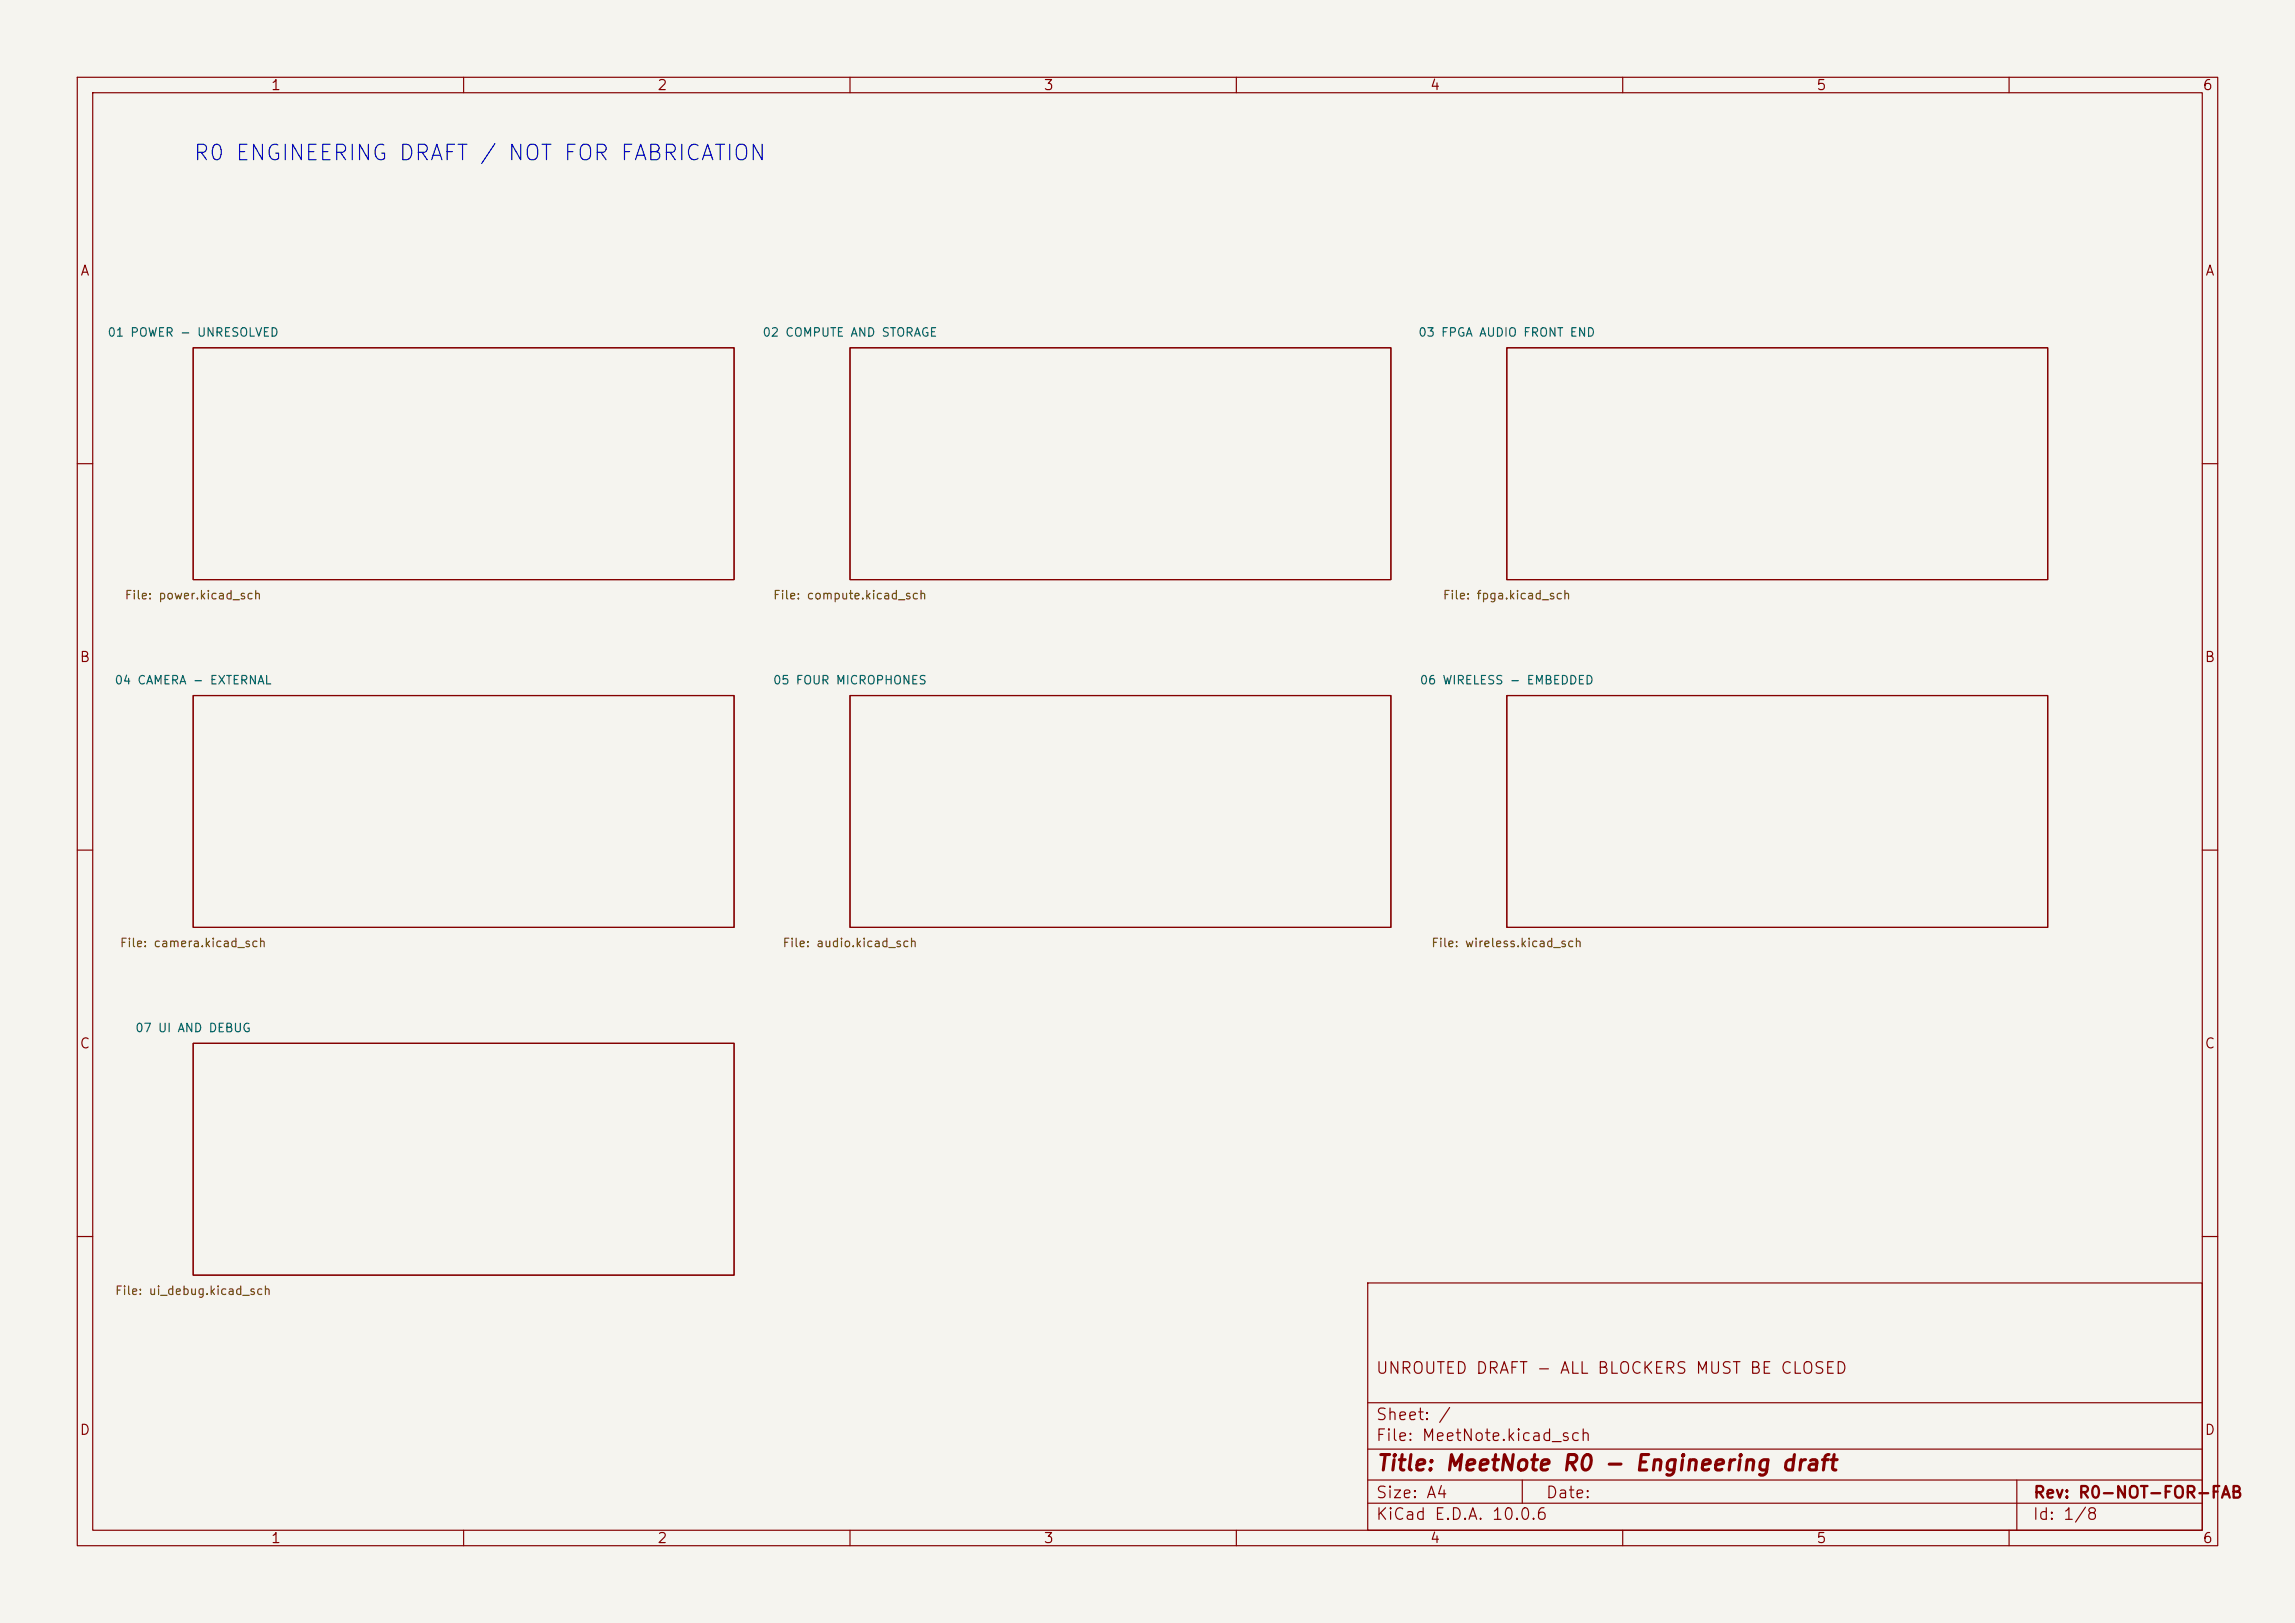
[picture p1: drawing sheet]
<svg xmlns="http://www.w3.org/2000/svg" width="297mm" height="210mm" viewBox="0 0 297 210" stroke-linecap="round" stroke-linejoin="round" font-family="sans-serif">
<defs><g id="words">
<text font-size="2" fill="#0000c2" x="24.9" y="21.3">R0 ENGINEERING DRAFT / NOT FOR FABRICATION</text>
<text font-size="2" fill="#840000" x="178" y="190.8">Title: MeetNote R0 - Engineering draft</text>
<g font-size="1.5" fill="#840000">
<text x="178" y="178.1">UNROUTED DRAFT - ALL BLOCKERS MUST BE CLOSED</text>
<text x="178" y="184.1">Sheet: /</text>
<text x="178" y="186.8">File: MeetNote.kicad_sch</text>
<text x="178" y="197">KiCad E.D.A. 10.0.6</text>
<text x="178" y="194.2">Size: A4</text>
<text x="200" y="194.2">Date:</text>
<text x="263" y="197">Id: 1/8</text>
<text x="263" y="194.2">Rev: R0-NOT-FOR-FAB</text>
</g>
<g font-size="1.3" fill="#840000">
<text x="35" y="12">1</text>
<text x="85" y="12">2</text>
<text x="135" y="12">3</text>
<text x="185" y="12">4</text>
<text x="235" y="12">5</text>
<text x="285" y="12">6</text>
<text x="10.3" y="36">A</text>
<text x="285.3" y="36">A</text>
<text x="10.2" y="86">B</text>
<text x="285.2" y="86">B</text>
<text x="10.2" y="136">C</text>
<text x="285.2" y="136">C</text>
<text x="10.2" y="186">D</text>
<text x="285.2" y="186">D</text>
<text x="35" y="200">1</text>
<text x="85" y="200">2</text>
<text x="135" y="200">3</text>
<text x="185" y="200">4</text>
<text x="235" y="200">5</text>
<text x="285" y="200">6</text>
</g>
<g font-size="1.1" fill="#006464">
<text x="13.8" y="43.8">01 POWER - UNRESOLVED</text>
<text x="98.6" y="43.8">02 COMPUTE AND STORAGE</text>
<text x="183.5" y="43.8">03 FPGA AUDIO FRONT END</text>
<text x="14.8" y="88.8">04 CAMERA - EXTERNAL</text>
<text x="100" y="88.8">05 FOUR MICROPHONES</text>
<text x="183.7" y="88.8">06 WIRELESS - EMBEDDED</text>
<text x="17.4" y="133.8">07 UI AND DEBUG</text>
</g>
<g font-size="1.1" fill="#725600">
<text x="16.1" y="77.8">File: power.kicad_sch</text>
<text x="100" y="77.8">File: compute.kicad_sch</text>
<text x="186.6" y="77.8">File: fpga.kicad_sch</text>
<text x="15.4" y="122.8">File: camera.kicad_sch</text>
<text x="101.2" y="122.8">File: audio.kicad_sch</text>
<text x="185.1" y="122.8">File: wireless.kicad_sch</text>
<text x="14.8" y="167.8">File: ui_debug.kicad_sch</text>
</g>
</g></defs>
<path d="M0 0h297v210h-297z" fill="#f5f4ef" stroke="#f5f4ef" stroke-width=".13"/>
<g fill="none" stroke="#840000" stroke-width=".15">
<path d="M10 10h277v190h-277zM12 12h273v186h-273zM60 10v2M110 10v2M160 10v2M210 10v2M260 10v2M25 45h70v30h-70zM110 45h70v30h-70zM195 45h70v30h-70zM10 60h2M285 60h2"/>
<path d="M25 90h70v30h-70zM110 90h70v30h-70zM195 90h70v30h-70zM10 110h2M285 110h2M25 135h70v30h-70zM10 160h2M177 166h108v32h-108zM285 160h2M60 198v2M110 198v2M160 198v2"/>
<path d="M177 194.5h108M177 191.5h108M177 187.5h108M177 181.5h108M197 191.5v3M210 198v2M260 198v2M261 191.5v6.5"/>
</g>
<use href="#words"/>
</svg>
